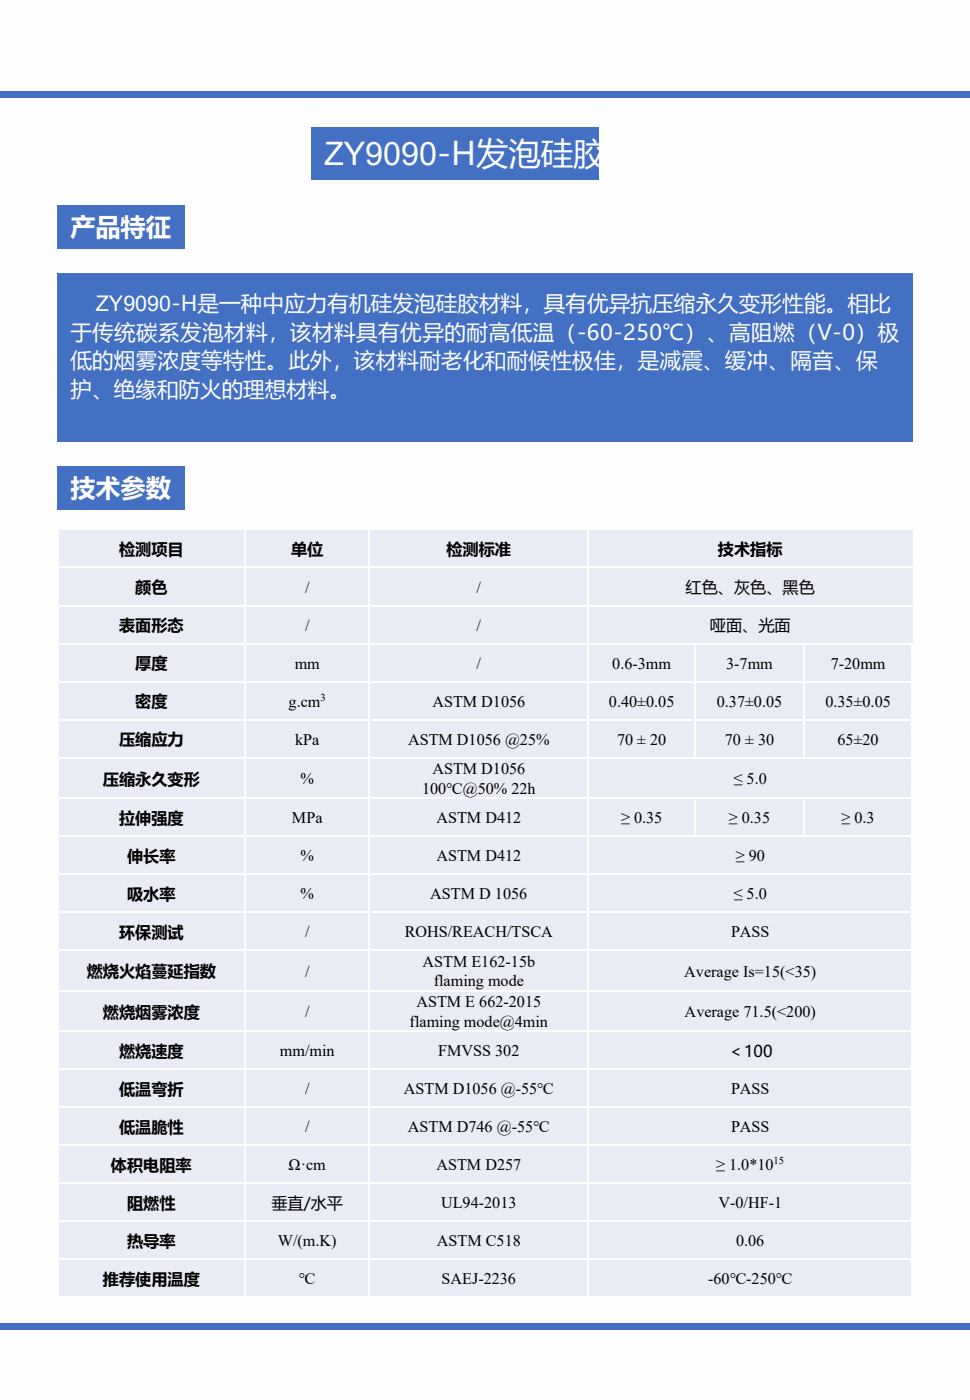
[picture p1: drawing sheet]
<svg xmlns="http://www.w3.org/2000/svg" width="190mm" height="275mm" viewBox="0 0 190 275" stroke-linecap="round" stroke-linejoin="round" font-family="sans-serif">
<defs><g id="words">
<text font-size="6.3" fill="#fefefe" x="63.6" y="32.5">ZY9090-H发泡硅胶</text>
<g font-size="5" fill="#fefefe">
<text x="13.8" y="46.4">产品特征</text>
<text x="13.8" y="97.8">技术参数</text>
</g>
<g font-size="4.2" fill="#fefefe">
<text x="18.8" y="61.2">ZY9090-H是一种中应力有机硅发泡硅胶材料，具有优异抗压缩永久变形性能。相比</text>
<text x="13.8" y="66.8">于传统碳系发泡材料，该材料具有优异的耐高低温（-60-250℃）、高阻燃（V-0）极</text>
<text x="13.8" y="72.4">低的烟雾浓度等特性。此外，该材料耐老化和耐候性极佳，是减震、缓冲、隔音、保</text>
<text x="13.8" y="77.9">护、绝缘和防火的理想材料。</text>
</g>
<g font-size="3.2">
<text x="23.4" y="109.1">检测项目</text>
<text x="57.2" y="109.1">单位</text>
<text x="87.7" y="109.1">检测标准</text>
<text x="141" y="109.1">技术指标</text>
<text x="26.5" y="116.6">颜色</text>
<text x="59.9" y="116.5">/</text>
<text x="93.6" y="116.5">/</text>
<text x="134.7" y="116.6">红色、灰色、黑色</text>
<text x="23.4" y="124.1">表面形态</text>
<text x="59.9" y="124">/</text>
<text x="93.6" y="124">/</text>
<text x="139.4" y="124.1">哑面、光面</text>
<text x="26.5" y="131.6">厚度</text>
<text x="57.9" y="131.4">mm</text>
<text x="93.6" y="131.4">/</text>
<text x="120.2" y="131.4">0.6-3mm</text>
<text x="142.6" y="131.4">3-7mm</text>
<text x="163.1" y="131.4">7-20mm</text>
<text x="26.5" y="139">密度</text>
<text x="56.7" y="138.9">g.cm</text>
<text x="84.9" y="138.9">ASTM D1056</text>
<text x="119.6" y="138.9">0.40±0.05</text>
<text x="140.8" y="138.9">0.37±0.05</text>
<text x="162.1" y="138.9">0.35±0.05</text>
<text x="23.4" y="146.5">压缩应力</text>
<text x="58" y="146.4">kPa</text>
<text x="80.1" y="146.4">ASTM D1056 @25%</text>
<text x="121.2" y="146.4">70 ± 20</text>
<text x="142.4" y="146.4">70 ± 30</text>
<text x="164.5" y="146.4">65±20</text>
<text x="20.2" y="154.2">压缩永久变形</text>
<text x="59" y="154.1">%</text>
<text x="82.9" y="156">100℃@50% 22h</text>
<text x="84.9" y="152.2">ASTM D1056</text>
<text x="144.1" y="154.1">≤ 5.0</text>
<text x="23.4" y="161.9">拉伸强度</text>
<text x="57.3" y="161.8">MPa</text>
<text x="85.7" y="161.8">ASTM D412</text>
<text x="122" y="161.8">≥ 0.35</text>
<text x="143.2" y="161.8">≥ 0.35</text>
<text x="165.3" y="161.8">≥ 0.3</text>
<text x="25" y="169.4">伸长率</text>
<text x="59" y="169.3">%</text>
<text x="85.7" y="169.3">ASTM D412</text>
<text x="144.5" y="169.3">≥ 90</text>
<text x="25" y="176.9">吸水率</text>
<text x="59" y="176.8">%</text>
<text x="84.5" y="176.8">ASTM D 1056</text>
<text x="144.1" y="176.8">≤ 5.0</text>
<text x="23.4" y="184.3">环保测试</text>
<text x="59.9" y="184.2">/</text>
<text x="79.5" y="184.2">ROHS/REACH/TSCA</text>
<text x="143.6" y="184.2">PASS</text>
<text x="59.9" y="191.9">/</text>
<text x="83" y="190">ASTM E162-15b</text>
<text x="134.4" y="191.9">Average Is=15(&lt;35)</text>
<text x="17" y="192.1">燃烧火焰蔓延指数</text>
<text x="81.8" y="198">ASTM E 662-2015</text>
<text x="85.2" y="193.9">flaming mode</text>
<text x="20.2" y="200">燃烧烟雾浓度</text>
<text x="59.9" y="199.9">/</text>
<text x="80.5" y="201.8">flaming mode@4min</text>
<text x="134.5" y="199.9">Average 71.5(&lt;200)</text>
<text x="23.4" y="207.7">燃烧速度</text>
<text x="55" y="207.6">mm/min</text>
<text x="86.1" y="207.6">FMVSS 302</text>
<text x="143" y="207.7">＜100</text>
<text x="23.4" y="215.2">低温弯折</text>
<text x="59.9" y="215.1">/</text>
<text x="79.3" y="215.1">ASTM D1056 @-55℃</text>
<text x="143.6" y="215.1">PASS</text>
<text x="23.4" y="222.7">低温脆性</text>
<text x="59.9" y="222.5">/</text>
<text x="80.1" y="222.5">ASTM D746 @-55℃</text>
<text x="143.6" y="222.5">PASS</text>
<text x="21.8" y="230.1">体积电阻率</text>
<text x="56.7" y="230">Ω·cm</text>
<text x="85.7" y="230">ASTM D257</text>
<text x="140.7" y="230">≥ 1.0*10</text>
<text x="25" y="237.6">阻燃性</text>
<text x="53.3" y="237.6">垂直/水平</text>
<text x="86.6" y="237.5">UL94-2013</text>
<text x="141.1" y="237.5">V-0/HF-1</text>
<text x="25" y="245.1">热导率</text>
<text x="54.6" y="245">W/(m.K)</text>
<text x="85.8" y="245">ASTM C518</text>
<text x="144.6" y="245">0.06</text>
<text x="20.2" y="252.6">推荐使用温度</text>
<text x="58.7" y="252.4">℃</text>
<text x="86.7" y="252.4">SAEJ-2236</text>
<text x="139.1" y="252.4">-60℃-250℃</text>
</g>
<g font-size="2.1">
<text x="63" y="137.7">3</text>
<text x="151.9" y="228.9">15</text>
</g>
</g></defs>
<path d="M0 0h190.5v275.2h-190.5z" fill-rule="evenodd" fill="#fefefe"/>
<g fill="#4470c4">
<path d="M61.1 25h56.4v10.2h-56.4z" fill-rule="evenodd"/>
<path d="M0 17.9h190.5v1.3h-190.5z" fill-rule="evenodd"/>
<path d="M11.3 40.3h25.1v8.5h-25.1z" fill-rule="evenodd"/>
<path d="M11.3 91.7h25.1v8.5h-25.1z" fill-rule="evenodd"/>
<path d="M11.3 53.7h168v33.1h-168z" fill-rule="evenodd"/>
<path d="M0 260.1h190.5v1.3h-190.5z" fill-rule="evenodd"/>
</g>
<g fill="#e9ebf5">
<path d="M11.3 104.1h36.8v7.4h-36.8z" fill-rule="evenodd"/>
<path d="M48.1 104.1h24.5v7.4h-24.5z" fill-rule="evenodd"/>
<path d="M72.6 104.1h42.9v7.4h-42.9z" fill-rule="evenodd"/>
<path d="M115.5 104.1h63.7v7.4h-63.7z" fill-rule="evenodd"/>
<path d="M11.3 111.5h36.8v7.5h-36.8z" fill-rule="evenodd"/>
<path d="M48.1 111.5h24.5v7.5h-24.5z" fill-rule="evenodd"/>
<path d="M72.6 111.5h42.9v7.5h-42.9z" fill-rule="evenodd"/>
<path d="M115.5 111.5h63.7v7.5h-63.7z" fill-rule="evenodd"/>
<path d="M11.3 119h36.8v7.5h-36.8z" fill-rule="evenodd"/>
<path d="M48.1 119h24.5v7.5h-24.5z" fill-rule="evenodd"/>
<path d="M72.6 119h42.9v7.5h-42.9z" fill-rule="evenodd"/>
<path d="M115.5 119h63.7v7.5h-63.7z" fill-rule="evenodd"/>
<path d="M11.3 126.5h36.8v7.4h-36.8z" fill-rule="evenodd"/>
<path d="M48.1 126.5h24.5v7.4h-24.5z" fill-rule="evenodd"/>
<path d="M72.6 126.5h42.9v7.4h-42.9z" fill-rule="evenodd"/>
<path d="M115.5 126.5h21v7.4h-21z" fill-rule="evenodd"/>
<path d="M136.5 126.5h21.4v7.4h-21.4z" fill-rule="evenodd"/>
<path d="M157.9 126.5h21.3v7.4h-21.3z" fill-rule="evenodd"/>
<path d="M11.3 133.9h36.8v7.5h-36.8z" fill-rule="evenodd"/>
<path d="M48.1 133.9h24.5v7.5h-24.5z" fill-rule="evenodd"/>
<path d="M72.6 133.9h42.9v7.5h-42.9z" fill-rule="evenodd"/>
<path d="M115.5 133.9h21v7.5h-21z" fill-rule="evenodd"/>
<path d="M136.5 133.9h21.4v7.5h-21.4z" fill-rule="evenodd"/>
<path d="M157.9 133.9h21.3v7.5h-21.3z" fill-rule="evenodd"/>
<path d="M11.3 141.4h36.8v7.5h-36.8z" fill-rule="evenodd"/>
<path d="M48.1 141.4h24.5v7.5h-24.5z" fill-rule="evenodd"/>
<path d="M72.6 141.4h42.9v7.5h-42.9z" fill-rule="evenodd"/>
<path d="M115.5 141.4h21v7.5h-21z" fill-rule="evenodd"/>
<path d="M136.5 141.4h21.4v7.5h-21.4z" fill-rule="evenodd"/>
<path d="M157.9 141.4h21.3v7.5h-21.3z" fill-rule="evenodd"/>
<path d="M11.3 148.9h36.8v7.9h-36.8z" fill-rule="evenodd"/>
<path d="M48.1 148.9h24.5v7.9h-24.5z" fill-rule="evenodd"/>
<path d="M72.6 148.9h42.9v7.9h-42.9z" fill-rule="evenodd"/>
<path d="M115.5 148.9h63.7v7.9h-63.7z" fill-rule="evenodd"/>
<path d="M11.3 156.8h36.8v7.5h-36.8z" fill-rule="evenodd"/>
<path d="M48.1 156.8h24.5v7.5h-24.5z" fill-rule="evenodd"/>
<path d="M72.6 156.8h42.9v7.5h-42.9z" fill-rule="evenodd"/>
<path d="M115.5 156.8h21v7.5h-21z" fill-rule="evenodd"/>
<path d="M136.5 156.8h21.4v7.5h-21.4z" fill-rule="evenodd"/>
<path d="M157.9 156.8h21.3v7.5h-21.3z" fill-rule="evenodd"/>
<path d="M11.3 164.3h36.8v7.5h-36.8z" fill-rule="evenodd"/>
<path d="M48.1 164.3h24.5v7.5h-24.5z" fill-rule="evenodd"/>
<path d="M72.6 164.3h42.9v7.5h-42.9z" fill-rule="evenodd"/>
<path d="M115.5 164.3h63.7v7.5h-63.7z" fill-rule="evenodd"/>
<path d="M11.3 171.8h36.8v7.5h-36.8z" fill-rule="evenodd"/>
<path d="M48.1 171.8h24.5v7.5h-24.5z" fill-rule="evenodd"/>
<path d="M72.6 171.8h42.9v7.5h-42.9z" fill-rule="evenodd"/>
<path d="M115.5 171.8h63.7v7.5h-63.7z" fill-rule="evenodd"/>
<path d="M11.3 179.3h36.8v7.5h-36.8z" fill-rule="evenodd"/>
<path d="M48.1 179.3h24.5v7.5h-24.5z" fill-rule="evenodd"/>
<path d="M72.6 179.3h42.9v7.5h-42.9z" fill-rule="evenodd"/>
<path d="M115.5 179.3h63.7v7.5h-63.7z" fill-rule="evenodd"/>
<path d="M11.3 186.8h36.8v7.9h-36.8z" fill-rule="evenodd"/>
<path d="M48.1 186.8h24.5v7.9h-24.5z" fill-rule="evenodd"/>
<path d="M72.6 186.8h42.9v7.9h-42.9z" fill-rule="evenodd"/>
<path d="M115.5 186.8h63.7v7.9h-63.7z" fill-rule="evenodd"/>
<path d="M11.3 194.7h36.8v7.9h-36.8z" fill-rule="evenodd"/>
<path d="M48.1 194.7h24.5v7.9h-24.5z" fill-rule="evenodd"/>
<path d="M72.6 194.7h42.9v7.9h-42.9z" fill-rule="evenodd"/>
<path d="M115.5 194.7h63.7v7.9h-63.7z" fill-rule="evenodd"/>
<path d="M11.3 202.6h36.8v7.5h-36.8z" fill-rule="evenodd"/>
<path d="M48.1 202.6h24.5v7.5h-24.5z" fill-rule="evenodd"/>
<path d="M72.6 202.6h42.9v7.5h-42.9z" fill-rule="evenodd"/>
<path d="M115.5 202.6h63.7v7.5h-63.7z" fill-rule="evenodd"/>
<path d="M11.3 210.1h36.8v7.5h-36.8z" fill-rule="evenodd"/>
<path d="M48.1 210.1h24.5v7.5h-24.5z" fill-rule="evenodd"/>
<path d="M72.6 210.1h42.9v7.5h-42.9z" fill-rule="evenodd"/>
<path d="M115.5 210.1h63.7v7.5h-63.7z" fill-rule="evenodd"/>
<path d="M11.3 217.6h36.8v7.5h-36.8z" fill-rule="evenodd"/>
<path d="M48.1 217.6h24.5v7.5h-24.5z" fill-rule="evenodd"/>
<path d="M72.6 217.6h42.9v7.5h-42.9z" fill-rule="evenodd"/>
<path d="M115.5 217.6h63.7v7.5h-63.7z" fill-rule="evenodd"/>
<path d="M11.3 225.1h36.8v7.4h-36.8z" fill-rule="evenodd"/>
<path d="M48.1 225.1h24.5v7.4h-24.5z" fill-rule="evenodd"/>
<path d="M72.6 225.1h42.9v7.4h-42.9z" fill-rule="evenodd"/>
<path d="M115.5 225.1h63.7v7.4h-63.7z" fill-rule="evenodd"/>
<path d="M11.3 232.5h36.8v7.5h-36.8z" fill-rule="evenodd"/>
<path d="M48.1 232.5h24.5v7.5h-24.5z" fill-rule="evenodd"/>
<path d="M72.6 232.5h42.9v7.5h-42.9z" fill-rule="evenodd"/>
<path d="M115.5 232.5h63.7v7.5h-63.7z" fill-rule="evenodd"/>
<path d="M11.3 240h36.8v7.5h-36.8z" fill-rule="evenodd"/>
<path d="M48.1 240h24.5v7.5h-24.5z" fill-rule="evenodd"/>
<path d="M72.6 240h42.9v7.5h-42.9z" fill-rule="evenodd"/>
<path d="M115.5 240h63.7v7.5h-63.7z" fill-rule="evenodd"/>
<path d="M11.3 247.5h36.8v7.5h-36.8z" fill-rule="evenodd"/>
<path d="M48.1 247.5h24.5v7.5h-24.5z" fill-rule="evenodd"/>
<path d="M72.6 247.5h42.9v7.5h-42.9z" fill-rule="evenodd"/>
<path d="M115.5 247.5h63.7v7.5h-63.7z" fill-rule="evenodd"/>
</g>
<g fill="none" stroke="#fefefe" stroke-width=".35">
<path d="M11.3 111.5h167.9M11.3 119h167.9M48.1 104.1v150.9M72.6 104.1v150.9M115.5 104.1v150.9M179.2 104.1h-167.9v150.9h167.9v-128.5h-167.9M11.3 133.9h167.9M136.5 126.5v22.4M157.9 126.5v22.4M11.3 141.4h167.9M11.3 148.9h167.9M11.3 156.8h167.9"/>
<path d="M136.5 156.8v7.5M157.9 156.8v7.5M11.3 164.3h167.9M11.3 171.8h167.9M11.3 179.3h167.9M11.3 186.8h167.9M11.3 194.7h167.9M11.3 202.6h167.9M11.3 210.1h167.9M11.3 217.6h167.9M11.3 225.1h167.9M11.3 232.5h167.9"/>
<path d="M11.3 240h167.9M11.3 247.5h167.9"/>
</g>
<use href="#words"/>
</svg>
